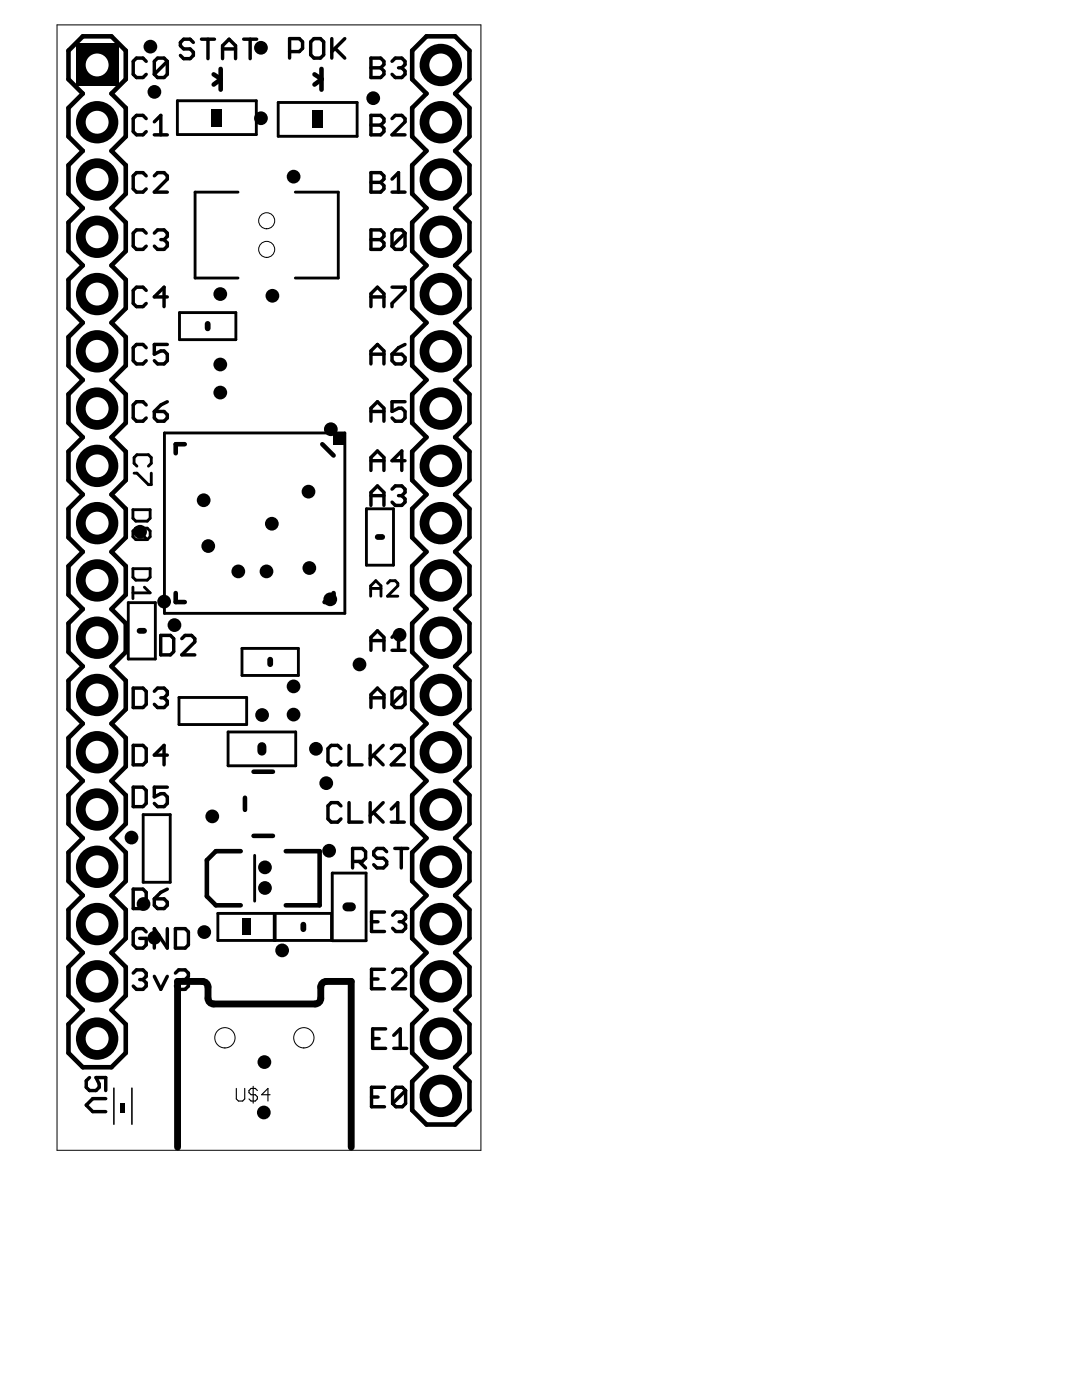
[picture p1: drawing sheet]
<svg xmlns="http://www.w3.org/2000/svg" width="216mm" height="279mm" viewBox="0 0 216 279" stroke-linecap="round" stroke-linejoin="round" font-family="sans-serif">
<g fill="none" stroke="#000" stroke-width=".2">
<path d="M11.4 5h84.6v224.6h-84.6z"/>
<circle cx="53.2" cy="49.8" r="1.6"/>
<circle cx="53.2" cy="44.1" r="1.6"/>
<circle cx="44.9" cy="207.1" r="2.03"/>
<circle cx="60.6" cy="207.1" r="2.03"/>
</g>
<g fill="none" stroke="#000" stroke-width=".69">
<path d="M29.2 12.2l-.7-.6h-1.3l-.6 .6v2.6l.6 .7h1.3l.7-.7M33.4 12.2l-.7-.6h-1.3l-.6 .6v2.6M33.4 12.2v2.6l-.7 .7h-1.3l-.6-.7M33.4 12.2l-2.6 2.6M38.6 8.5l-.7-.7h-1.3l-.6 .7v.6l.6 .7h1.3l.7 .6v.7l-.7 .6h-1.3l-.6-.6M40.2 7.8h2.6M41.5 7.8v3.9M44.4 9.8h2.6M44.4 11.7v-2.6l1.3-1.3 1.3 1.3v2.6M48.6 7.8h2.6M49.9 7.8v3.9M57.8 10.3h1.9l.7-.6v-1.3l-.7-.7h-1.9v3.9"/>
<path d="M62 8.4l.6-.7h1.3l.7 .7v2.5l-.7 .7h-1.3l-.6-.7zM66.2 7.7v3.9M66.9 9.7l1.9 1.9M68.8 7.7l-2.6 2.6M74 11.6h2l.6 .6v.7l-.6 .6 .6 .7v.6l-.6 .7h-2zM74 13.5h2M78.2 12.2l.7-.6h1.3l.6 .6v.7l-.6 .6M79.5 13.5h.7M80.2 13.5l.6 .7v.6l-.6 .7h-1.3l-.7-.7M29.2 23.7l-.7-.7h-1.3l-.6 .7v2.6l.6 .6h1.3l.7-.6M29.2 35.1l-.7-.6h-1.3l-.6 .6v2.6l.6 .6h1.3l.7-.6M30.8 26.9h2.6"/>
<path d="M30.8 35.1l.6-.6h1.3l.7 .6v.6l-2.6 2.6h2.6M30.8 24.3l1.3-1.3v3.9M74 23h2l.6 .7v.6l-.6 .7 .6 .6v.7l-.6 .6h-2zM74 34.5h2l.6 .6v.6l-.6 .7 .6 .6v.7l-.6 .6h-2zM74 25h2M74 36.4h2M78.2 23.7l.7-.7h1.3l.6 .7v.6l-2.6 2.6h2.6M78.2 38.3h2.6M78.2 35.7l1.3-1.2v3.8M29.2 46.5l-.7-.6h-1.3l-.6 .6v2.6l.6 .7h1.3l.7-.7M29.2 58l-.7-.7h-1.3l-.6 .7v2.6l.6 .6h1.3l.7-.6M30.8 46.5l.6-.6h1.3l.7 .6v.7l-.7 .6"/>
<path d="M32.1 47.8h.6M32.7 47.8l.7 .7v.6l-.7 .7h-1.3l-.6-.7M33.4 59.3h-2.6l1.9-2v3.9M74 45.9h2l.6 .6v.7l-.6 .6 .6 .7v.6l-.6 .7h-2zM74 47.8h2M74 59.3h2.6M78.2 57.3h2.6v.7l-2.6 2.6v.6M80.8 46.5v2.6l-.6 .7h-1.3l-.7-.7M80.8 46.5l-.6-.6h-1.3l-.7 .6v2.6M80.8 46.5l-2.6 2.6M29.2 69.4l-.7-.7h-1.3l-.6 .7v2.6l.6 .6h1.3l.7-.6M33.4 68.7h-2.6v2l1.3-.7h.6l.7 .7v1.3l-.7 .6h-1.3l-.6-.6"/>
<path d="M74 61.2v-2.6l1.3-1.3 1.3 1.3v2.6M74 72.6v-2.6l1.3-1.3 1.3 1.3v2.6M74 70.7h2.6M78.2 70.7h2l.6 .6v.7l-.6 .6h-1.3l-.7-.6zM80.8 68.7l-1.3 .7-1.3 1.3M29.2 80.8l-.7-.6h-1.3l-.6 .6v2.6l.6 .7h1.3l.7-.7M30.8 82.1h1.9l.7 .7v.6l-.7 .7h-1.3l-.6-.7zM33.4 80.2l-1.3 .6-1.3 1.3M74 84.1v-2.6l1.3-1.3 1.3 1.3v2.6M74 93.9v-2.6l1.3-1.3 1.3 1.3v2.6M74 82.1h2.6M74 91.9h2.6"/>
<path d="M74 98.9h2.6M78.2 97.6l.7-.6h1.3l.6 .6v.7l-.6 .6M79.5 98.9h.7M80.2 98.9l.6 .7v.6l-.6 .7h-1.3l-.7-.7M80.8 80.2h-2.6v1.9l1.3-.6h.7l.6 .6v1.3l-.6 .7h-1.3l-.7-.7M80.8 91.9h-2.6l2-1.9v3.9M74 100.9v-2.6l1.3-1.3 1.3 1.3v2.6M26.6 137.3h1.9l.7 .7v2.6l-.7 .6h-1.9zM30.8 138l.6-.7h1.3l.7 .7v.6l-.7 .7M32.1 126.8h1.9l.7 .7v2.5l-.7 .7h-1.9zM32.1 139.3h.6M32.7 139.3l.7 .6v.7l-.7 .6h-1.3l-.6-.6"/>
<path d="M36.3 127.5l.6-.7h1.3l.7 .7v.6l-2.6 2.6h2.6M74 129.8v-2.6l1.3-1.3 1.3 1.3v2.6M74 127.8h2.6M74 139.3h2.6M78.2 127.2l1.3-1.3v3.9M78.2 129.8h2.6M80.8 138v2.6l-.6 .6h-1.3l-.7-.6M80.8 138l-.6-.7h-1.3l-.7 .7v2.6M80.8 138l-2.6 2.6M26.6 148.8h1.9l.7 .6v2.6l-.7 .6h-1.9zM26.6 157.1h1.9l.7 .6v2.6l-.7 .7h-1.9zM33.4 157.1h-2.6v1.9l1.3-.6h.6l.7 .6v1.3l-.7 .7h-1.3l-.6-.7"/>
<path d="M33.4 150.7h-2.6l1.9-1.9v3.8M68 149.4l-.6-.6h-1.3l-.7 .6v2.6l.7 .6h1.3l.6-.6M69.7 148.8v3.8h2.5M73.9 148.8v3.8M74 141.2v-2.6l1.3-1.3 1.3 1.3v2.6M74.5 150.7l2 1.9M76.5 148.8l-2.6 2.5M78.1 149.4l.6-.6h1.3l.7 .6v.6l-2.6 2.6h2.6M26.6 177.4h1.9l.7 .7v2.6l-.7 .6h-1.9zM30.8 179.4h1.9l.7 .6v.7l-.7 .6h-1.3l-.6-.6zM33.4 177.4l-1.3 .7-1.3 1.3M68 160.8l-.6-.6h-1.3l-.7 .6v2.6l.7 .7h1.3l.6-.7"/>
<path d="M69.7 160.2v3.9h2.5M70.4 171.9h1.9l.7-.6v-1.3l-.7-.7h-1.9v3.9M71.7 171.9l1.3 1.3M73.9 160.2v3.9M74.5 162.1l2 2M76.5 160.2l-2.6 2.6M77.2 170l-.7-.7h-1.3l-.6 .7v.6l.6 .7h1.3l.7 .6v.7l-.7 .6h-1.3l-.6-.6M78.1 164.1h2.6M78.1 161.5l1.3-1.3v3.9M78.8 169.3h2.6M80.1 169.3v3.9M26.6 194.2l.6-.6h1.3l.7 .6v.7l-.7 .6"/>
<path d="M27.9 195.5h.6M28.5 195.5l.7 .7v.6l-.7 .6h-1.3l-.6-.6M29.2 186l-.7-.7h-1.3l-.6 .7v2.6l.6 .6h1.3l.7-.6v-1.3h-1.3M30.8 194.9l1.3 2.5 1.3-2.5M33.4 185.3v3.9l-2.6-3.9v3.9M35 185.3h1.9l.7 .7v2.6l-.7 .6h-1.9zM35 194.2l.6-.6h1.3l.7 .6v.7l-.7 .6M36.3 195.5h.6M36.9 195.5l.7 .7v.6l-.7 .6h-1.3l-.6-.6M74.1 184h1.3M74.1 195.4h1.3M76.7 182h-2.6v3.9h2.6"/>
<path d="M76.7 193.4h-2.6v3.9h2.6M78.3 182.7l.7-.7h1.3l.6 .7v.6l-.6 .7M78.3 194.1l.7-.7h1.3l.6 .7v.6l-2.6 2.6h2.6M79.6 184h.7M80.3 184l.6 .6v.7l-.6 .6h-1.3l-.7-.6M17.9 215l-.7 .7v1.3l.7 .6h1.3l.6-.6v-.7l-.6-1.3h1.9v2.6M21.1 219.3h-2.6l-1.3 1.3 1.3 1.3h2.6M74.1 218.9h1.3M74.4 207.3h1.3M76.7 217h-2.6v3.9h2.6M77 205.3h-2.6v3.9h2.6M78.6 209.2h2.6"/>
<path d="M78.6 206.6l1.3-1.3v3.9M80.9 217.6v2.6l-.6 .7h-1.3l-.7-.7M80.9 217.6l-.6-.6h-1.3l-.7 .6v2.6M80.9 217.6l-2.6 2.6"/>
</g>
<g fill="none" stroke="#000" stroke-width=".57">
<path d="M35.4 20.1h15.7v6.8h-15.7zM47.5 38.3h-8.6v17.2h8.6M55.5 20.5h15.8v6.7h-15.8zM58.9 38.3h8.6v17.2h-8.6M35.8 62.4h11.3v5.4h-11.3zM26.8 94.4h.5l2.3 2.3h.6v-2.3M27.3 93l-.5-.5v-1.2l.5-.6h2.3l.6 .6v1.2l-.6 .5M32.8 86.4h36v36h-36zM26.5 113.5h3.5v1.7l-.6 .6h-2.3l-.6-.6zM26.5 101.7h3.5v1.7l-.6 .6h-2.3l-.6-.6zM26.5 117.2v2.3M27.1 105.4l-.6 .6v1.1l.6 .6h2.3"/>
<path d="M27.1 105.4h2.3l.6 .6v1.1l-.6 .6M27.1 105.4l2.3 2.3M28.8 117.2l1.2 1.1h-3.5M73.1 101.5h5.4v11.3h-5.4zM74 119v-2.1l1-1 1 1v2.1M74 117.4h2M77.3 116.4l.5-.5h1.1l.5 .5v.5l-2.1 2.1h2.1M25.6 120.3h5.4v11.2h-5.4zM35.7 139.2h13.5v5.4h-13.5zM48.3 129.4h11.2v5.4h-11.2zM45.5 146.1h13.5v6.7h-13.5zM28.6 162.6h5.4v13.5h-5.4z"/>
<path d="M50.8 170.7v9.1M66.3 174.2h6.7v13.5h-6.7zM43.5 182.3h11.2v5.4h-11.2zM54.9 182.3h11.3v5.4h-11.3z"/>
</g>
<path d="M52.3 149v.9M69.2 181h.9" fill="none" stroke="#000" stroke-width="1.8"/>
<g fill="none" stroke="#000" stroke-width=".91">
<path d="M13.7 10.1l2.8-2.8h5.7l2.9 2.8v5.7l-2.9 2.9 2.9 2.8v5.8l-2.9 2.8 2.9 2.9v5.7l-2.9 2.8 2.9 2.9v5.7l-2.9 2.9 2.9 2.8v5.7l-2.9 2.9 2.9 2.9v5.7l-2.9 2.8 2.9 2.9v5.7l-2.9 2.9 2.9 2.8v5.7l-2.9 2.9 2.9 2.8v5.8l-2.9 2.8 2.9 2.9v5.7l-2.9 2.9 2.9 2.8v5.7l-2.9 2.9 2.9 2.8v5.8l-2.9 2.8 2.9 2.9v5.7l-2.9 2.8 2.9 2.9v5.7l-2.9 2.9 2.9 2.8v5.7l-2.9 2.9 2.9 2.9v5.7l-2.9 2.8 2.9 2.9v5.7l-2.9 2.9 2.9 2.8v5.7l-2.9 2.9h-5.7l-2.8-2.9v-5.7l2.8-2.8-2.8-2.9v-5.7l2.8-2.9-2.8-2.8v-5.7l2.8-2.9-2.8-2.9v-5.7l2.8-2.8-2.8-2.9v-5.7l2.8-2.9-2.8-2.8v-5.7l2.8-2.9-2.8-2.8v-5.8l2.8-2.8-2.8-2.9v-5.7l2.8-2.8-2.8-2.9v-5.7l2.8-2.9-2.8-2.8v-5.8l2.8-2.8-2.8-2.9v-5.7l2.8-2.8-2.8-2.9v-5.7l2.8-2.9-2.8-2.8v-5.7l2.8-2.9-2.8-2.9v-5.7l2.8-2.8-2.8-2.9v-5.7l2.8-2.9-2.8-2.8v-5.7l2.8-2.9-2.8-2.8v-5.8l2.8-2.8-2.8-2.9zM42.6 14.8l1.4 .9M44 13.8v4.1M44 15.8l-1.4 1.1M62.8 14.8l1.3 .9M64.2 13.8v4.1M64.2 15.8l-1.4 1.1M82.2 10.1l2.9-2.8h5.7l2.9 2.8v5.7l-2.9 2.9 2.9 2.8v5.8l-2.9 2.8 2.9 2.9v5.7l-2.9 2.8 2.9 2.9v5.7l-2.9 2.9 2.9 2.8v5.7l-2.9 2.9 2.9 2.9v5.7l-2.9 2.8 2.9 2.9v5.7l-2.9 2.9 2.9 2.8v5.7l-2.9 2.9 2.9 2.8v5.8l-2.9 2.8 2.9 2.9v5.7l-2.9 2.9 2.9 2.8v5.7l-2.9 2.9 2.9 2.8v5.8l-2.9 2.8 2.9 2.9v5.7l-2.9 2.8 2.9 2.9v5.7l-2.9 2.9 2.9 2.8v5.7l-2.9 2.9 2.9 2.9v5.7l-2.9 2.8 2.9 2.9v5.7l-2.9 2.9 2.9 2.8v5.7l-2.9 2.9 2.9 2.8v5.8l-2.9 2.8h-5.7l-2.9-2.8v-5.8l2.9-2.8-2.9-2.9v-5.7l2.9-2.8-2.9-2.9v-5.7l2.9-2.9-2.9-2.8v-5.7l2.9-2.9-2.9-2.9v-5.7l2.9-2.8-2.9-2.9v-5.7l2.9-2.9-2.9-2.8v-5.7l2.9-2.9-2.9-2.8v-5.8l2.9-2.8-2.9-2.9v-5.7l2.9-2.8-2.9-2.9v-5.7l2.9-2.9-2.9-2.8v-5.8l2.9-2.8-2.9-2.9v-5.7l2.9-2.8-2.9-2.9v-5.7l2.9-2.9-2.9-2.8v-5.7l2.9-2.9-2.9-2.9v-5.7l2.9-2.8-2.9-2.9v-5.7l2.9-2.9-2.9-2.8v-5.7l2.9-2.9-2.9-2.8v-5.8l2.9-2.8-2.9-2.9zM36.9 88.7h-1.8v1.8M64.3 88.7l2.3 2.2M35.1 118.4v1.8h1.8M66.6 118.4v1.8h-1.8"/>
<path d="M48.9 159.2v2.4M50.6 154h3.9M48 169.9h-4.9l-1.8 1.8v7.2l1.8 1.8h4.9M50.6 166.8h3.9M57 169.9h6.8v10.8h-6.8"/>
</g>
<path d="M41.4 64.6v.9M75.4 107.2h.9M27.8 125.9h.9M53.9 131.7v.9M60.5 184.5v.9" fill="none" stroke="#000" stroke-width="1.2"/>
<path d="M22.7 217.2v7.2M26.3 217.2v7.2" fill="none" stroke="#000" stroke-width=".31"/>
<g fill="#000">
<path d="M15.2 8.7h8.4v8.5h-8.4zM42.2 21.8h2.1v3.4h-2.1zM62.4 22.1h2v3.4h-2zM66.6 86.4h2.2v2.3h-2.2zM48.3 183.4h1.6v3.2h-1.6zM24.1 220.3h.9v1.8h-.9z"/>
<circle cx="30" cy="9.3" r="1.37"/>
<circle cx="30.8" cy="18.3" r="1.37"/>
<circle cx="52.1" cy="9.5" r="1.37"/>
<circle cx="74.5" cy="19.6" r="1.37"/>
<circle cx="88" cy="13" r="4.2"/>
<circle cx="19.4" cy="35.8" r="4.2"/>
<circle cx="19.4" cy="24.4" r="4.2"/>
<circle cx="52.1" cy="23.6" r="1.37"/>
<circle cx="58.6" cy="35.3" r="1.37"/>
<circle cx="88" cy="24.4" r="4.2"/>
<circle cx="88" cy="35.8" r="4.2"/>
<circle cx="19.4" cy="47.3" r="4.2"/>
<circle cx="19.4" cy="58.7" r="4.2"/>
<circle cx="44" cy="58.7" r="1.37"/>
<circle cx="54.4" cy="59" r="1.37"/>
<circle cx="88" cy="58.7" r="4.2"/>
<circle cx="88" cy="47.3" r="4.2"/>
<circle cx="19.4" cy="70.1" r="4.2"/>
<circle cx="44" cy="78.3" r="1.37"/>
<circle cx="44" cy="72.7" r="1.37"/>
<circle cx="88" cy="70.1" r="4.2"/>
<circle cx="19.4" cy="93" r="4.2"/>
<circle cx="19.4" cy="81.5" r="4.2"/>
<circle cx="40.6" cy="99.8" r="1.37"/>
<circle cx="61.6" cy="98.1" r="1.37"/>
<circle cx="66" cy="85.7" r="1.37"/>
<circle cx="88" cy="93" r="4.2"/>
<circle cx="88" cy="81.5" r="4.2"/>
<circle cx="19.4" cy="104.4" r="4.2"/>
<circle cx="19.4" cy="115.8" r="4.2"/>
<circle cx="28" cy="106.1" r="1.37"/>
<circle cx="41.6" cy="109" r="1.37"/>
<circle cx="47.6" cy="114" r="1.37"/>
<circle cx="53.2" cy="114" r="1.37"/>
<circle cx="54.2" cy="104.5" r="1.37"/>
<circle cx="61.7" cy="113.4" r="1.37"/>
<circle cx="65.9" cy="119.6" r="1.37"/>
<circle cx="88" cy="104.4" r="4.2"/>
<circle cx="88" cy="115.8" r="4.2"/>
<circle cx="19.4" cy="127.3" r="4.2"/>
<circle cx="19.4" cy="138.7" r="4.2"/>
<circle cx="32.8" cy="120.1" r="1.37"/>
<circle cx="34.8" cy="124.8" r="1.37"/>
<circle cx="58.6" cy="137" r="1.37"/>
<circle cx="71.7" cy="132.6" r="1.37"/>
<circle cx="79.7" cy="126.7" r="1.37"/>
<circle cx="88" cy="138.7" r="4.2"/>
<circle cx="88" cy="127.3" r="4.2"/>
<circle cx="19.4" cy="150.1" r="4.2"/>
<circle cx="52.3" cy="142.7" r="1.37"/>
<circle cx="58.6" cy="142.6" r="1.37"/>
<circle cx="63" cy="149.4" r="1.37"/>
<circle cx="65.1" cy="156.3" r="1.37"/>
<circle cx="88" cy="150.1" r="4.2"/>
<circle cx="19.4" cy="173" r="4.2"/>
<circle cx="19.4" cy="161.6" r="4.2"/>
<circle cx="26.2" cy="167.2" r="1.37"/>
<circle cx="42.4" cy="162.9" r="1.37"/>
<circle cx="52.9" cy="177.2" r="1.37"/>
<circle cx="52.9" cy="173.1" r="1.37"/>
<circle cx="65.7" cy="169.8" r="1.37"/>
<circle cx="88" cy="161.6" r="4.2"/>
<circle cx="88" cy="173" r="4.2"/>
<circle cx="19.4" cy="184.4" r="4.2"/>
<circle cx="19.4" cy="195.8" r="4.2"/>
<circle cx="28.6" cy="180.4" r="1.37"/>
<circle cx="30.8" cy="187.2" r="1.37"/>
<circle cx="40.8" cy="186" r="1.37"/>
<circle cx="56.3" cy="189.7" r="1.37"/>
<circle cx="88" cy="184.4" r="4.2"/>
<circle cx="88" cy="195.8" r="4.2"/>
<circle cx="19.4" cy="207.3" r="4.2"/>
<circle cx="52.8" cy="212" r="1.37"/>
<circle cx="88" cy="207.3" r="4.2"/>
<circle cx="88" cy="218.7" r="4.2"/>
<circle cx="52.6" cy="222" r="1.37"/>
</g>
<path d="M35.4 228.9v-33h5a1.12 1.12 0 0 1 1.1 1.1v2.2a1.12 1.12 0 0 0 1.1 1.2h20.3a1.12 1.12 0 0 0 1.1-1.2v-2.2a1.12 1.12 0 0 1 1.1-1.1h5v33" fill="none" stroke="#000" stroke-width="1.4"/>
<path d="M47.2 217.2v2.1l.4 .4h.8l.4-.4v-2.1M50.5 216.8v3.4M51.4 217.6l-.5-.4h-.8l-.4 .4v.5l.4 .4h.8l.5 .4v.4l-.5 .4h-.8l-.4-.4M53.9 218.5h-1.7l1.3-1.3v2.5" fill="none" stroke="#000" stroke-width=".23"/>
<g fill="#fff">
<circle cx="19.4" cy="13" r="2.29"/>
<circle cx="19.4" cy="24.4" r="2.29"/>
<circle cx="19.4" cy="35.8" r="2.29"/>
<circle cx="19.4" cy="47.3" r="2.29"/>
<circle cx="19.4" cy="58.7" r="2.29"/>
<circle cx="19.4" cy="70.1" r="2.29"/>
<circle cx="19.4" cy="81.5" r="2.29"/>
<circle cx="19.4" cy="93" r="2.29"/>
<circle cx="19.4" cy="104.4" r="2.29"/>
<circle cx="19.4" cy="115.8" r="2.29"/>
<circle cx="19.4" cy="127.3" r="2.29"/>
<circle cx="19.4" cy="138.7" r="2.29"/>
<circle cx="19.4" cy="150.1" r="2.29"/>
<circle cx="19.4" cy="161.6" r="2.29"/>
<circle cx="19.4" cy="173" r="2.29"/>
<circle cx="19.4" cy="184.4" r="2.29"/>
<circle cx="19.4" cy="195.8" r="2.29"/>
<circle cx="19.4" cy="207.3" r="2.29"/>
<circle cx="88" cy="13" r="2.29"/>
<circle cx="88" cy="24.4" r="2.29"/>
<circle cx="88" cy="35.8" r="2.29"/>
<circle cx="88" cy="47.3" r="2.29"/>
<circle cx="88" cy="58.7" r="2.29"/>
<circle cx="88" cy="70.1" r="2.29"/>
<circle cx="88" cy="81.5" r="2.29"/>
<circle cx="88" cy="93" r="2.29"/>
<circle cx="88" cy="104.4" r="2.29"/>
<circle cx="88" cy="115.8" r="2.29"/>
<circle cx="88" cy="127.3" r="2.29"/>
<circle cx="88" cy="138.7" r="2.29"/>
<circle cx="88" cy="150.1" r="2.29"/>
<circle cx="88" cy="161.6" r="2.29"/>
<circle cx="88" cy="173" r="2.29"/>
<circle cx="88" cy="184.4" r="2.29"/>
<circle cx="88" cy="195.8" r="2.29"/>
<circle cx="88" cy="207.3" r="2.29"/>
<circle cx="88" cy="218.7" r="2.29"/>
</g>
</svg>
